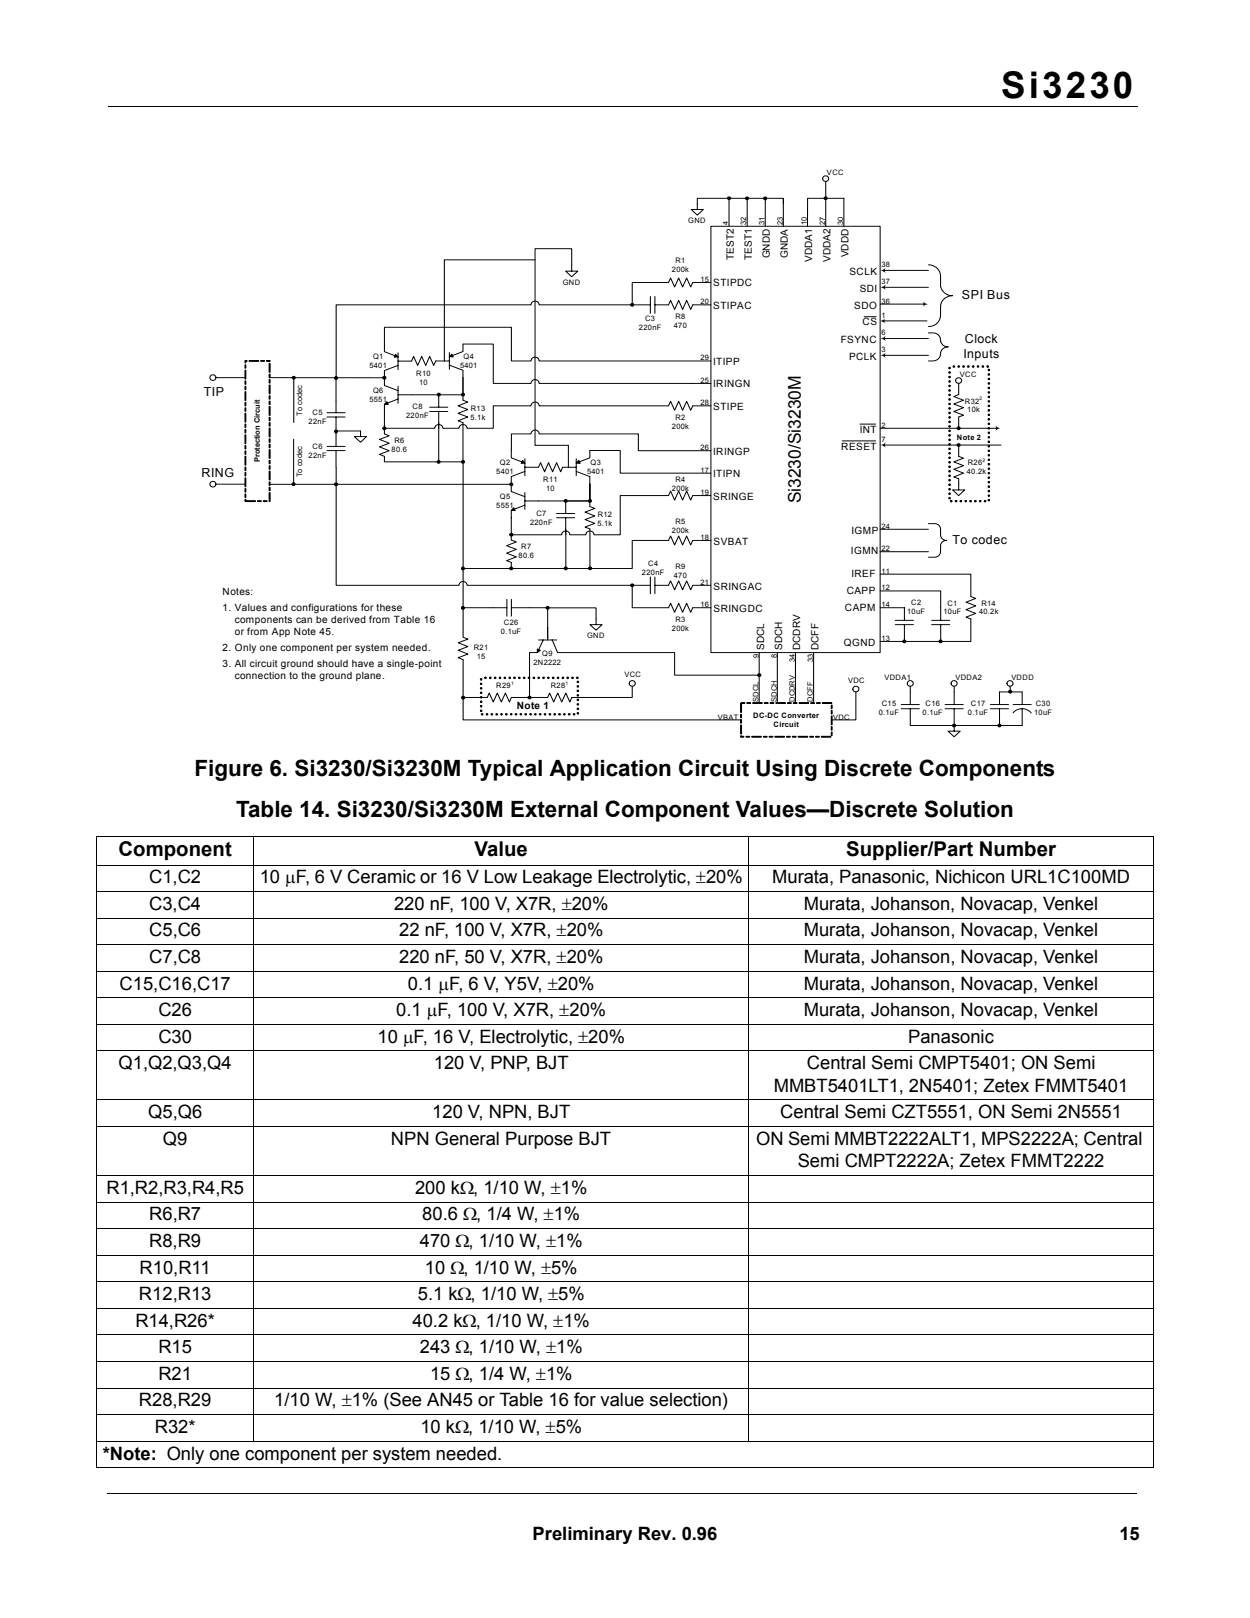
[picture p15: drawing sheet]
<svg xmlns="http://www.w3.org/2000/svg" width="216mm" height="279mm" viewBox="0 0 216 279" stroke-linecap="round" stroke-linejoin="round" font-family="sans-serif">
<defs><g id="words">
<text font-size="6.3" x="172.9" y="16.9">Si3230</text>
<g font-size="3.9">
<text x="33.6" y="134">Figure 6. Si3230/Si3230M Typical Application Circuit Using Discrete Components</text>
<text x="40.8" y="141">Table 14. Si3230/Si3230M External Component Values—Discrete Solution</text>
</g>
<g font-size="3.5">
<text x="20.5" y="147.8">Component</text>
<text x="82" y="147.8">Value</text>
<text x="146.2" y="147.8">Supplier/Part Number</text>
</g>
<g font-size="3.2">
<text x="25.8" y="152.5">C1,C2</text>
<text x="44.9" y="152.5">10 µF, 6 V Ceramic or 16 V Low Leakage Electrolytic, ±20%</text>
<text x="133.4" y="152.5">Murata, Panasonic, Nichicon URL1C100MD</text>
<text x="25.8" y="157.1">C3,C4</text>
<text x="25.8" y="161.7">C5,C6</text>
<text x="68.1" y="157.1">220 nF, 100 V, X7R, ±20%</text>
<text x="68.9" y="161.7">22 nF, 100 V, X7R, ±20%</text>
<text x="138.8" y="157.1">Murata, Johanson, Novacap, Venkel</text>
<text x="138.8" y="161.7">Murata, Johanson, Novacap, Venkel</text>
<text x="25.8" y="166.3">C7,C8</text>
<text x="68.9" y="166.3">220 nF, 50 V, X7R, ±20%</text>
<text x="138.8" y="166.3">Murata, Johanson, Novacap, Venkel</text>
<text x="20.7" y="170.9">C15,C16,C17</text>
<text x="70.5" y="170.9">0.1 µF, 6 V, Y5V, ±20%</text>
<text x="138.8" y="170.9">Murata, Johanson, Novacap, Venkel</text>
<text x="27.3" y="175.5">C26</text>
<text x="68.4" y="175.5">0.1 µF, 100 V, X7R, ±20%</text>
<text x="138.8" y="175.5">Murata, Johanson, Novacap, Venkel</text>
<text x="20.5" y="184.7">Q1,Q2,Q3,Q4</text>
<text x="27.3" y="180.1">C30</text>
<text x="65.2" y="180.1">10 µF, 16 V, Electrolytic, ±20%</text>
<text x="74.9" y="184.7">120 V, PNP, BJT</text>
<text x="139.4" y="184.7">Central Semi CMPT5401; ON Semi</text>
<text x="156.9" y="180.1">Panasonic</text>
<text x="133.6" y="188.5">MMBT5401LT1, 2N5401; Zetex FMMT5401</text>
<text x="25.6" y="193.1">Q5,Q6</text>
<text x="28.2" y="197.7">Q9</text>
<text x="67.5" y="197.7">NPN General Purpose BJT</text>
<text x="74.7" y="193.1">120 V, NPN, BJT</text>
<text x="130.6" y="197.7">ON Semi MMBT2222ALT1, MPS2222A; Central</text>
<text x="134.8" y="193.1">Central Semi CZT5551, ON Semi 2N5551</text>
<text x="137.8" y="201.6">Semi CMPT2222A; Zetex FMMT2222</text>
<text x="18.4" y="206.2">R1,R2,R3,R4,R5</text>
<text x="71.7" y="206.2">200 kΩ, 1/10 W, ±1%</text>
<text x="25.8" y="210.8">R6,R7</text>
<text x="25.8" y="215.4">R8,R9</text>
<text x="72.5" y="215.4">470 Ω, 1/10 W, ±1%</text>
<text x="72.9" y="210.8">80.6 Ω, 1/4 W, ±1%</text>
<text x="24.1" y="219.9">R10,R11</text>
<text x="73.4" y="219.9">10 Ω, 1/10 W, ±5%</text>
<text x="24" y="224.5">R12,R13</text>
<text x="72.2" y="224.5">5.1 kΩ, 1/10 W, ±5%</text>
<text x="23.4" y="229.1">R14,R26*</text>
<text x="27.3" y="233.7">R15</text>
<text x="71.2" y="229.1">40.2 kΩ, 1/10 W, ±1%</text>
<text x="72.5" y="233.7">243 Ω, 1/10 W, ±1%</text>
<text x="27.3" y="238.3">R21</text>
<text x="74.3" y="238.3">15 Ω, 1/4 W, ±1%</text>
<text x="24" y="242.9">R28,R29</text>
<text x="47.4" y="242.9">1/10 W, ±1% (See AN45 or Table 16 for value selection)</text>
<text x="26.7" y="247.5">R32*</text>
<text x="72.6" y="247.5">10 kΩ, 1/10 W, ±5%</text>
<text x="17.8" y="252">*Note: Only one component per system needed.</text>
<text x="92" y="266">Preliminary Rev. 0.96</text>
<text x="193.3" y="266">15</text>
</g>
<text font-size="3" x="138.3" y="86.9" transform="rotate(-90 138.3 86.9)">Si3230/Si3230M</text>
<g font-size="2.1">
<text x="166.1" y="51.7">SPI Bus</text>
<text x="166.6" y="59.2">Clock</text>
<text x="166.4" y="61.8">Inputs</text>
<text x="35.2" y="68.3">TIP</text>
<text x="34.8" y="82.4">RING</text>
<text x="164.5" y="94">To codec</text>
</g>
<g font-size="1.7">
<text x="126.7" y="44.9" transform="rotate(-90 126.7 44.9)">TEST2</text>
<text x="129.8" y="44.9" transform="rotate(-90 129.8 44.9)">TEST1</text>
<text x="133" y="44.6" transform="rotate(-90 133 44.6)">GNDD</text>
<text x="136.1" y="44.5" transform="rotate(-90 136.1 44.5)">GNDA</text>
<text x="140.3" y="45.3" transform="rotate(-90 140.3 45.3)">VDDA1</text>
<text x="143.4" y="45.3" transform="rotate(-90 143.4 45.3)">VDDA2</text>
<text x="146.6" y="44.4" transform="rotate(-90 146.6 44.4)">VDDD</text>
<text x="146.7" y="47.4">SCLK</text>
<text x="123.2" y="49.5">STIPDC</text>
<text x="123.2" y="53.3">STIPAC</text>
<text x="147.6" y="53.3">SDO</text>
<text x="148.5" y="50.4">SDI</text>
<text x="145.2" y="59.2">FSYNC</text>
<text x="149" y="56.2">CS</text>
<text x="123.2" y="63">ITIPP</text>
<text x="146.6" y="62.1">PCLK</text>
<text x="123.2" y="66.9">IRINGN</text>
<text x="123.2" y="70.8">STIPE</text>
<text x="145.3" y="77.7">RESET</text>
<text x="148.5" y="74.7">INT</text>
<text x="123.2" y="78.5">IRINGP</text>
<text x="123.2" y="82.4">ITIPN</text>
<text x="123.2" y="86.3">SRINGE</text>
<text x="123.3" y="94.1">SVBAT</text>
<text x="147" y="95.7">IGMN</text>
<text x="147.1" y="92.2">IGMP</text>
<text x="123.3" y="101.8">SRINGAC</text>
<text x="147.1" y="99.6">IREF</text>
<text x="38.4" y="102.8">Notes:</text>
<text x="38.4" y="105.5">1. Values and configurations for these</text>
<text x="40.5" y="107.6">components can be derived from Table 16</text>
<text x="123.3" y="105.7">SRINGDC</text>
<text x="145.9" y="105.5">CAPM</text>
<text x="146.3" y="102.5">CAPP</text>
<text x="38.4" y="112.4">2. Only one component per system needed.</text>
<text x="40.5" y="109.7">or from App Note 45.</text>
<text x="132" y="112.2" transform="rotate(-90 132 112.2)">SDCL</text>
<text x="135.1" y="112.2" transform="rotate(-90 135.1 112.2)">SDCH</text>
<text x="138.2" y="112.2" transform="rotate(-90 138.2 112.2)">DCDRV</text>
<text x="141.4" y="112.2" transform="rotate(-90 141.4 112.2)">DCFF</text>
<text x="145.8" y="111.5">QGND</text>
<text x="38.4" y="115.1">3. All circuit ground should have a single-point</text>
<text x="40.5" y="117.2">connection to the ground plane.</text>
<text x="89.2" y="122.4">Note 1</text>
</g>
<g font-size="1.3">
<text x="142.8" y="30.2">VCC</text>
<text x="118.9" y="38.5">GND</text>
<text x="125.8" y="38.8" transform="rotate(-90 125.8 38.8)">4</text>
<text x="128.9" y="38.9" transform="rotate(-90 128.9 38.9)">32</text>
<text x="132.1" y="38.9" transform="rotate(-90 132.1 38.9)">31</text>
<text x="135.2" y="38.9" transform="rotate(-90 135.2 38.9)">23</text>
<text x="139.4" y="38.9" transform="rotate(-90 139.4 38.9)">10</text>
<text x="142.5" y="38.9" transform="rotate(-90 142.5 38.9)">27</text>
<text x="145.6" y="38.9" transform="rotate(-90 145.6 38.9)">30</text>
<text x="116.1" y="47">200k</text>
<text x="116.6" y="45.5">R1</text>
<text x="152.2" y="46.1">38</text>
<text x="97.2" y="49.2">GND</text>
<text x="121" y="48.7">15</text>
<text x="121" y="52.6">20</text>
<text x="152.2" y="49">37</text>
<text x="152.2" y="52.6">36</text>
<text x="110.4" y="57">220nF</text>
<text x="111.4" y="55.5">C3</text>
<text x="116.4" y="56.7">470</text>
<text x="116.6" y="55.1">R8</text>
<text x="152.2" y="54.9">1</text>
<text x="152.2" y="57.9">6</text>
<text x="63.8" y="63.5">5401</text>
<text x="64.4" y="62">Q1</text>
<text x="71.9" y="64.9">R10</text>
<text x="79.5" y="63.5">5401</text>
<text x="80.1" y="61.9">Q4</text>
<text x="121" y="62.3">29</text>
<text x="152.2" y="60.8">3</text>
<text x="165.8" y="65.1">VCC</text>
<text x="52.2" y="71.8" transform="rotate(-90 52.2 71.8)">To codec</text>
<text x="54" y="71.7">C5</text>
<text x="63.8" y="69.3">5551</text>
<text x="64.4" y="67.8">Q6</text>
<text x="71.2" y="70.7">C8</text>
<text x="72.4" y="66.4">10</text>
<text x="81.3" y="70.9">R13</text>
<text x="121" y="66.1">25</text>
<text x="121" y="70">28</text>
<text x="166.6" y="69.7">R32</text>
<text x="167.1" y="71.2">10k</text>
<text x="53.3" y="73.2">22nF</text>
<text x="54" y="77.5">C6</text>
<text x="67.6" y="78">80.6</text>
<text x="68.1" y="76.5">R6</text>
<text x="70.2" y="72.2">220nF</text>
<text x="81.3" y="72.5">5.1k</text>
<text x="116.1" y="74.1">200k</text>
<text x="116.6" y="72.6">R2</text>
<text x="121" y="77.7">26</text>
<text x="152.2" y="73.9">2</text>
<text x="152.2" y="76.3">7</text>
<text x="165.3" y="76">Note 2</text>
<text x="44.9" y="79.8" transform="rotate(-90 44.9 79.8)">Protection Circuit</text>
<text x="52.2" y="82.4" transform="rotate(-90 52.2 82.4)">To codec</text>
<text x="53.3" y="79.1">22nF</text>
<text x="85.7" y="81.9">5401</text>
<text x="86.3" y="80.3">Q2</text>
<text x="93.8" y="83.2">R11</text>
<text x="101.4" y="81.9">5401</text>
<text x="102" y="80.3">Q3</text>
<text x="116.6" y="83.2">R4</text>
<text x="121" y="81.6">17</text>
<text x="167" y="81.9">40.2k</text>
<text x="167.2" y="80.3">R26</text>
<text x="85.7" y="87.7">5551</text>
<text x="86.3" y="86.1">Q5</text>
<text x="92.6" y="89">C7</text>
<text x="94.3" y="84.8">10</text>
<text x="103.2" y="89.3">R12</text>
<text x="116.1" y="84.8">200k</text>
<text x="121" y="85.5">19</text>
<text x="90" y="94.9">R7</text>
<text x="91.6" y="90.6">220nF</text>
<text x="103.2" y="90.8">5.1k</text>
<text x="116.1" y="92.1">200k</text>
<text x="116.6" y="90.5">R5</text>
<text x="121" y="93.2">18</text>
<text x="152.2" y="91.3">24</text>
<text x="152.2" y="95.2">22</text>
<text x="89.6" y="96.4">80.6</text>
<text x="110.9" y="99.3">220nF</text>
<text x="112" y="97.8">C4</text>
<text x="116.4" y="99.8">470</text>
<text x="116.6" y="98.3">R9</text>
<text x="121" y="101">21</text>
<text x="152.2" y="99.1">11</text>
<text x="152.3" y="102">12</text>
<text x="87" y="107.9">C26</text>
<text x="116.6" y="107.4">R3</text>
<text x="121" y="104.9">16</text>
<text x="152.3" y="104.9">14</text>
<text x="156.7" y="106.1">10uF</text>
<text x="157.4" y="104.5">C2</text>
<text x="163" y="106.1">10uF</text>
<text x="163.7" y="104.6">C1</text>
<text x="169.1" y="106.1">40.2k</text>
<text x="169.5" y="104.6">R14</text>
<text x="81.8" y="112.3">R21</text>
<text x="82.3" y="113.9">15</text>
<text x="86.5" y="109.5">0.1uF</text>
<text x="93.7" y="113.3">Q9</text>
<text x="101.4" y="110.2">GND</text>
<text x="116.1" y="109">200k</text>
<text x="131" y="113.6" transform="rotate(-90 131 113.6)">9</text>
<text x="134.2" y="113.6" transform="rotate(-90 134.2 113.6)">8</text>
<text x="152.3" y="110.7">13</text>
<text x="85.7" y="118.9">R29</text>
<text x="92.1" y="114.8">2N2222</text>
<text x="95.1" y="118.9">R28</text>
<text x="107.9" y="116.9">VCC</text>
<text x="137.3" y="114.3" transform="rotate(-90 137.3 114.3)">34</text>
<text x="140.4" y="114.3" transform="rotate(-90 140.4 114.3)">33</text>
<text x="146.5" y="117.9">VDC</text>
<text x="152.8" y="117.4">VDDA1</text>
<text x="165" y="117.4">VDDA2</text>
<text x="174.7" y="117.4">VDDD</text>
<text x="124" y="124.2">VBAT</text>
<text x="130.1" y="123.9">DC-DC Converter</text>
<text x="131" y="121.2" transform="rotate(-90 131 121.2)">SDCL</text>
<text x="133.6" y="125.5">Circuit</text>
<text x="134.2" y="121.2" transform="rotate(-90 134.2 121.2)">SDCH</text>
<text x="137.3" y="121.2" transform="rotate(-90 137.3 121.2)">DCDRV</text>
<text x="140.4" y="121.2" transform="rotate(-90 140.4 121.2)">DCFF</text>
<text x="143.9" y="124.2">VDC</text>
<text x="151.8" y="123.5">0.1uF</text>
<text x="152.3" y="122">C15</text>
<text x="159.3" y="123.5">0.1uF</text>
<text x="159.9" y="122">C16</text>
<text x="167.2" y="123.5">0.1uF</text>
<text x="167.7" y="122">C17</text>
<text x="178.6" y="123.5">10uF</text>
<text x="178.9" y="122">C30</text>
</g>
<g font-size=".8">
<text x="169.2" y="69.1">2</text>
<text x="169.7" y="79.7">2</text>
<text x="88.3" y="118.3">1</text>
<text x="97.7" y="118.3">1</text>
</g>
</g></defs>
<path d="M18.8 18.4h177.8M18.6 257.9h177.8" fill="none" stroke="#000" stroke-width=".17"/>
<path d="M19.1 259.4h38.1v14.5h-38.1z" fill="#fff"/>
<g fill="none" stroke="#000" stroke-width=".17">
<path d="M16.6 144.4h182.7M16.6 149.4h182.7M16.6 154h182.7M16.6 158.5h182.7M16.7 144.5v108.9M43.8 144.4v104.5M129.3 144.4v104.5M199.2 144.5v108.9M16.6 163.1h182.7M16.6 167.7h182.7M16.6 172.3h182.7M16.6 176.9h182.7"/>
<path d="M16.6 181.5h182.7M16.6 189.9h182.7M16.6 194.5h182.7M16.6 203h182.7M16.6 207.6h182.7M16.6 212.2h182.7M16.6 216.7h182.7M16.6 221.3h182.7M16.6 225.9h182.7M16.6 230.5h182.7M16.6 235.1h182.7M16.6 239.7h182.7"/>
<path d="M16.6 244.3h182.7M16.6 248.9h182.7M16.6 253.4h182.7"/>
</g>
<path d="M33.7 28.6h148.9v100.9h-148.9z" fill="#fff"/>
<g fill="none" stroke="#000" stroke-width=".17">
<path d="M122.8 39.1h29.2v73.6h-29.2zM115.5 48.8l.3-.8 .7 1.6 .7-1.6 .7 1.6 .7-1.6 .7 1.6 .4-.8M152.7 46.7h7.7M152.7 49.6h7.7M56.5 72h3.1M56.5 71.3h3.1M56.5 77.8h3.1M56.5 77.1h3.1M58 69.1v2.2M58 72v5.1M58 77.8v2.9M58 74.4h4.3"/>
<path d="M119.7 70.1h3.1M46.7 83.6h41.6M119.7 85.6h3.1M115.5 104.9l.3-.7 .7 1.5 .7-1.5 .7 1.5 .7-1.5 .7 1.5 .4-.8M152 104.9h4.2v2.2M154.6 107.9h3.2M154.6 107.1h3.2M156.2 107.9v2.9M160.9 107.9h3.1M160.9 107.1h3.1M162.5 104.9v2.2M162.5 107.9v2.9"/>
<path d="M167.7 103l.8 .3-1.6 .7 1.6 .6-1.6 .7 1.6 .6-1.6 .7 .8 .3"/>
</g>
<g fill="#000">
<path d="M152 46.7l.4-.1 .6-.3-.2 .4 .2 .4-.6-.3z" fill-rule="evenodd"/>
<path d="M152 49.6l.5-.1 .5-.3-.2 .4 .2 .4z" fill-rule="evenodd"/>
</g>
<circle cx="36.8" cy="65.2" r=".51" fill="#fff"/>
<circle cx="36.8" cy="65.2" r=".51" fill="none" stroke="#000" stroke-width=".17"/>
<circle cx="36.8" cy="83.6" r=".51" fill="#fff"/>
<circle cx="36.8" cy="83.6" r=".51" fill="none" stroke="#000" stroke-width=".17"/>
<path d="M61.2 75.4h2.1l-1 1z" fill="#fff"/>
<g fill="none" stroke="#000" stroke-width=".17">
<path d="M139.5 34.2v4.9M119.7 52.6h3.1M122.8 48.8h-3.1M149.3 54.7h2M152 52.5h7.6M152.7 55.4h7.4M152.7 58.5h7.7M160.4 45.7l.8 .2a1.87 1.87 0 0 1 1.2 1.5l.1 2.2a2.04 2.04 0 0 0 1.6 1.4l.4 .1-.8 .1a2.11 2.11 0 0 0-1.2 1.2v2.1a2.02 2.02 0 0 1-2.1 1.9M160.4 57.5h.9a1.5 1.5 0 0 1 1.2 1.7l.3 .4 .4 .2 .5 .1-.5 .1-.4 .2-.3 .5a1.43 1.43 0 0 1-1 1.6h-1.1M37.3 65.2h5.1M46.5 65.2h19.9M61.2 75.4h2.1l-1 1z"/>
<path d="M62.3 74.4v1M145.5 76.1h5.7M148.5 73.2h2.7M152 74h20.1M152.7 61.4h7.7M152.7 76.9h20.2M37.3 83.6h5.1M115.5 93.3l.3-.7 .7 1.5 .7-1.5 .7 1.5 .7-1.5 .7 1.5 .4-.8h3.1M80 105v5l.8 .4-1.7 .6 1.7 .7-1.7 .6 1.7 .6-1.7 .7 .9 .3M88.3 120.4h6.3l.3-.7 .7 1.5 .7-1.5 .7 1.5 .7-1.5 .7 1.5 .4-.8"/>
</g>
<g fill="#000">
<path d="M151.9 55.4h.4l.6-.4-.2 .4 .2 .5-.5-.4z" fill-rule="evenodd"/>
<path d="M152 58.5l.6-.2 .4-.3-.2 .5 .2 .4-.4-.3z" fill-rule="evenodd"/>
<path d="M159.4 52.1l.4 .3 .6 .1-.6 .1-.4 .4 .1-.4z" fill-rule="evenodd"/>
<path d="M152 61.4l.5-.2 .5-.3-.2 .5 .2 .4-.4-.3z" fill-rule="evenodd"/>
<path d="M152 76.9l.5-.2 .5-.3-.2 .5 .2 .4-.6-.4z" fill-rule="evenodd"/>
<path d="M171.9 73.5l.5 .3 .5 .2h-.4l-.6 .4 .1-.4z" fill-rule="evenodd"/>
</g>
<path d="M42.5 86.5h1.6v.1h-1.6zM44.5 86.5h.6l-.6 .1zM45.5 86.5h.6v.1h-.6zM46.5 85.1h.2l-.1 1.5h-.1zM46.5 84.2h.2l-.1 .6-.1-.1zM46.5 83.2h.2l-.1 .6h-.1zM46.5 81.4h.2l-.1 1.5-.1-.1zM46.5 80.5h.2v.5h-.2zM46.5 79.5h.2l-.1 .6h-.1zM46.5 77.7h.2l-.1 1.5-.1-.1zM46.5 76.7l.2 .1-.1 .5h-.1zM46.5 75.8h.2v.5l-.2 .1zM46.5 73.9l.2 .1-.1 1.5-.1-.1zM46.5 73h.2l-.1 .6h-.1zM46.5 72.1h.2l-.1 .6-.1-.1zM46.5 70.2h.2l-.1 1.5h-.1zM46.5 69.3h.2l-.1 .6-.1-.1zM46.5 68.4h.2l-.1 .5h-.1zM46.5 66.5h.2l-.1 1.5h-.1zM46.5 65.6h.2l-.1 .6-.1-.1zM46.5 64.6l.2 .1-.1 .5h-.1zM46.5 62.8h.2l-.1 1.5h-.1zM46.1 62.3h.5l.1 .1h-.6zM45 62.3h.6l.1 .1h-.6zM43.1 62.3h1.5l.1 .1h-1.6zM42.3 62.3h.4l-.3 .1 .1-.1-.1 .4zM42.3 63h.2l-.1 .6zM42.3 63.9l.2 .1-.1 1.5-.1-.1zM42.3 65.8h.2l-.1 .6-.1-.1zM42.3 66.7l.2 .1-.1 .5h-.1zM42.3 67.7h.2l-.1 1.5-.1-.1zM42.3 69.5h.2l-.1 .6h-.1zM42.3 70.5h.2l-.1 .5h-.1zM42.3 71.4h.2l-.1 1.5h-.1zM42.3 73.3h.2l-.1 .5h-.1zM42.3 74.2h.2l-.1 .6-.1-.1zM42.3 75.1h.2l-.1 1.5h-.1zM42.3 77h.2l-.1 .6zM42.3 77.9h.2l-.1 .6-.1-.1zM42.3 78.8h.2l-.1 1.5h-.1zM42.3 80.7h.2l-.1 .6-.1-.1zM42.3 81.6h.2l-.1 .6zM42.3 82.5h.2l-.1 1.6-.1-.1zM42.4 84.4h.1l-.1 .6-.1-.1zM42.3 85.3h.2l-.1 .6h-.1zM42.3 86.3h.2l-.1 .3h-.1z" fill="#000" stroke="#000" stroke-width=".17"/>
<path d="M119.4 36.2h2.1l-1.1 .9z" fill="#fff"/>
<g fill="none" stroke="#000" stroke-width=".17">
<path d="M119.4 36.2h2.1l-1.1 .9zM120.4 35.2v1M135.3 34.2v4.9M139.5 34.2h6.3M115.5 70.1l.3-.8 .7 1.5 .7-1.5 .7 1.5 .7-1.5 .7 1.5 .4-.7M119.7 66.2h3.1M88.3 97.1v1.1M115.5 85.6l.3-.8 .7 1.6 .7-1.6 .7 1.6 .7-1.6 .7 1.6 .4-.8M85.2 104.9h2.3M87.5 103.5v2.9M88.3 103.5v2.9M88.3 104.9h3.2"/>
<path d="M92.8 112.1l.5 .2-.5 .4zM93 110.5h3.2M93.8 110.5l-1 2.2h-1.3M94.6 108.3v2.2M95.4 110.5l.9 2.2h1.4M84.2 120.4l.3-.7 .7 1.5 .7-1.5 .7 1.5 .7-1.5 .7 1.5 .3-.8"/>
<circle cx="109.2" cy="52.6" r=".25"/>
<circle cx="58" cy="65.3" r=".25"/>
<circle cx="58" cy="83.6" r=".24"/>
<circle cx="109.2" cy="101.1" r=".24"/>
</g>
<g fill="#000">
<path d="M92.8 112.1l.5 .2-.5 .4z"/>
<circle cx="109.2" cy="52.6" r=".25"/>
<circle cx="58" cy="65.3" r=".26"/>
<circle cx="58" cy="83.6" r=".24"/>
<circle cx="109.2" cy="101.1" r=".26"/>
</g>
<circle cx="109.2" cy="118" r=".49" fill="#fff"/>
<circle cx="109.2" cy="118" r=".5" fill="none" stroke="#000" stroke-width=".17"/>
<circle cx="142.6" cy="30.9" r=".5" fill="#fff"/>
<g fill="none" stroke="#000" stroke-width=".17">
<path d="M80 113.9v6.5h4.2M85.2 104.9l-5.2 .1M91.5 104.9h3.1v5.4M91.5 112.7v7.7M97.7 112.7h18.8v3.9h14.6M109.2 118.5v1.9h-10.4M119.7 104.9h3.1M131.1 112.7v8.7M134.3 112.7v8.7M137.4 112.7v8.7M140.5 112.7v8.7M80 120.5v3.8h48"/>
<circle cx="142.6" cy="30.8" r=".5"/>
</g>
<path d="M127.9 121.5h.2v1.5h-.2zM127.9 123.4h.2l-.1 .6zM127.9 124.3h.2l-.1 .6zM127.9 125.2l.2 .1-.1 1.5zM127.9 127.1h.2v.1l-.1-.1h.4l.1 .2h-.5zM128.9 127.1l.6 .1-.6 .1zM129.8 127.2l1.6-.1 .1 .2h-1.6zM131.8 127.2h.7l-.6 .1zM132.8 127.2l.7-.1v.2h-.6zM133.8 127.2l1.7-.1v.2h-1.6zM135.8 127.2l.7-.1v.2h-.6zM136.9 127.2h.6l-.6 .1zM137.9 127.2l1.6-.1v.2h-1.6zM139.8 127.2h.7l-.6 .1zM140.9 127.2l.6-.1v.2h-.6zM141.9 127.2l1.6-.1v.2h-1.6zM143.6 126.4h.1v.6zM143.6 125.5h.1v.6l-.1-.1zM143.6 123.7l.1-.1v1.6l-.1-.1zM143.6 122.7h.1v.6h-.1zM143.6 121.8h.1v.6zM142 121.3l1.7 .1-1.6 .1zM141.1 121.3l.6 .1-.6 .1zM140 121.3h.6l.1 .2h-.6zM138 121.3l1.7 .1-1.7 .1zM137 121.3h.6l.1 .1-.6 .1zM136 121.3h.6l.1 .1-.6 .1zM134 121.3h1.6l.1 .1-1.7 .1zM133.1 121.3l.6 .1-.6 .1zM132 121.3h.6l.1 .1-.6 .1zM130 121.3l1.7 .1-1.7 .1zM129 121.3l.7 .1-.6 .1zM128 121.3h.6l.1 .1-.7 .1z" fill="#000" stroke="#000" stroke-width=".17"/>
<circle cx="147.8" cy="119" r=".51" fill="#fff"/>
<g fill="none" stroke="#000" stroke-width=".17">
<path d="M129.1 34.2v4.9M132.2 34.2v4.9M142.6 31.3v7.8M145.8 34.2v4.9M165.6 76.9v1.9l.8 .3-1.7 .7 1.7 .6-1.7 .6 1.7 .7-1.7 .7 .9 .3v1M152 99.1h15.7v3.9M152 95.3h8.4M94.6 105h8.4v1.9M130.9 116.4h.4l.1 .3-.4 .1-.1-.1zM147.8 119.5v4.8h-4.1M152 102h10.5v2.9M167.7 106.9v3.9h-15.7"/>
<circle cx="129" cy="34.2" r=".25"/>
<circle cx="132.2" cy="34.2" r=".25"/>
<circle cx="142.6" cy="34.2" r=".26"/>
<circle cx="58" cy="74.5" r=".25"/>
<circle cx="80" cy="98.2" r=".25"/>
<circle cx="80" cy="105" r=".25"/>
<circle cx="94.6" cy="105" r=".25"/>
<circle cx="147.8" cy="119" r=".51"/>
<circle cx="156.2" cy="110.7" r=".26"/>
<circle cx="162.5" cy="110.8" r=".25"/>
<circle cx="80" cy="120.5" r=".25"/>
<circle cx="91.4" cy="120.4" r=".24"/>
</g>
<g fill="#000">
<path d="M130.9 116.4h.4a.25 .25 0 0 1 .1 .3 .25 .25 0 0 1-.3 .1l-.2-.1z" fill-rule="evenodd"/>
<circle cx="129" cy="34.2" r=".25"/>
<circle cx="132.2" cy="34.2" r=".25"/>
<circle cx="142.6" cy="34.2" r=".26"/>
<circle cx="58" cy="74.5" r=".25"/>
<circle cx="80" cy="98.2" r=".26"/>
<circle cx="80" cy="105" r=".25"/>
<circle cx="94.6" cy="105" r=".25"/>
<circle cx="156.2" cy="110.7" r=".26"/>
<circle cx="162.5" cy="110.8" r=".25"/>
<circle cx="80" cy="120.5" r=".25"/>
<circle cx="91.5" cy="120.4" r=".25"/>
</g>
<path d="M164.5 84.6h2.1l-1 1z" fill="#fff"/>
<path d="M164.5 84.6h2.1l-1 1zM165.6 83.7v.9" fill="none" stroke="#000" stroke-width=".17"/>
<path d="M101.9 107.9h2.1l-1 .9z" fill="#fff"/>
<g fill="none" stroke="#000" stroke-width=".17">
<path d="M165.6 68.1l-.9 .4 1.7 .6-1.7 .7 1.7 .6-1.7 .7 1.7 .6-.8 .3v2M101.9 107.9h2.1l-1 .9zM103 106.9v1"/>
<circle cx="165.6" cy="76.9" r=".25"/>
<circle cx="165.6" cy="73.9" r=".25"/>
</g>
<g fill="#000">
<circle cx="165.6" cy="76.9" r=".26"/>
<circle cx="165.6" cy="74" r=".26"/>
</g>
<circle cx="165.6" cy="65.7" r=".49" fill="#fff"/>
<g fill="none" stroke="#000" stroke-width=".17">
<path d="M165.6 66.2v1.9M172.6 119.5h4"/>
<circle cx="165.6" cy="65.7" r=".49"/>
</g>
<g fill="#000" stroke="#000" stroke-width=".17">
<path d="M163.9 63.5l.2-.1a.15 .15 0 0 1 0 .3 .14 .14 0 0 1-.2-.1zM163.9 64.3l.2-.1v.2l-.2 .1zM163.9 65h.2v.2h-.2zM163.9 65.7l.2 .1-.1 .2-.1-.1zM163.9 66.6l.2-.1v.2l-.2 .1zM163.9 67.4l.2-.1v.2h-.2zM163.9 68.1h.2v.2h-.2zM163.9 68.9h.2v.1l-.2 .1zM163.9 69.7l.2-.1a.15 .15 0 0 1 0 .3 .14 .14 0 0 1-.2-.1zM163.9 70.5l.2-.1v.2l-.2 .1zM163.9 71.2h.2a.14 .14 0 0 1-.1 .2 .14 .14 0 0 1-.1-.2zM163.9 71.9l.2 .1-.1 .2-.1-.1zM163.9 72.7h.2a.15 .15 0 0 1 0 .3 .14 .14 0 0 1-.2-.1zM163.9 73.6l.2-.1v.2l-.1 .1zM163.9 74.3h.2v.2h-.2zM163.9 75.1h.2a.13 .13 0 0 1 0 .2 .13 .13 0 0 1-.2-.1zM163.9 75.8l.2 .1-.1 .2-.1-.1zM163.9 76.7a.14 .14 0 0 1 .2 0 .14 .14 0 0 1-.2 0zM163.9 77.4h.2v.2h-.1zM163.9 78.2l.2-.1v.2l-.2 .1zM163.9 79l.2-.1a.13 .13 0 0 1 0 .2 .13 .13 0 0 1-.2 0zM163.9 79.7l.2 .1-.1 .2-.1-.1zM163.9 80.5h.2v.1l-.1 .1zM163.9 81.3h.2v.1l-.1 .1zM163.9 82l.2 .2-.2 .1zM163.9 82.8h.2a.13 .13 0 0 1 0 .2 .13 .13 0 0 1-.2 0 .13 .13 0 0 1 0-.2zM163.9 83.7a.14 .14 0 0 1 .2 0 .14 .14 0 0 1-.2 0zM163.9 84.4h.2v.2h-.2zM163.9 85.2l.2-.1v.2l-.1 .1zM163.9 86l.1-.1 .1 .2h-.2zM164.2 86.6a.13 .13 0 0 1 .2 0 .13 .13 0 0 1-.2 0zM165 86.4h.2a.14 .14 0 0 1 0 .2 .14 .14 0 0 1-.2 0 .14 .14 0 0 1 0-.2zM165.8 86.5l.3-.1v.2h-.2zM166.7 86.5a.12 .12 0 0 1 .2 0 .12 .12 0 0 1-.2 0zM167.5 86.5l.2-.1 .1 .2h-.3zM168.3 86.5l.2-.1a.13 .13 0 0 1 .1 .2 .15 .15 0 0 1-.3 0zM169.2 86.6a.13 .13 0 0 1 .2 0 .13 .13 0 0 1-.2 0zM170 86.5l.1-.1a.14 .14 0 0 1 .2 .2 .15 .15 0 0 1-.3 0zM170.7 86.3l.2-.1a.14 .14 0 0 1 0 .2 .14 .14 0 0 1-.2 0zM170.7 85.5h.2a.14 .14 0 0 1 0 .2 .14 .14 0 0 1-.2 0 .14 .14 0 0 1 0-.2zM170.7 84.7h.2v.2h-.2zM170.7 83.9h.2a.13 .13 0 0 1 0 .2 .13 .13 0 0 1-.1 0 .13 .13 0 0 1-.1-.1zM170.7 83.2l.2-.1a.14 .14 0 0 1 0 .2 .14 .14 0 0 1-.2 .1 .14 .14 0 0 1 0-.2zM170.7 82.4h.2v.1l-.2 .1zM170.7 81.6h.2a.14 .14 0 0 1 0 .2 .14 .14 0 0 1-.2 0 .14 .14 0 0 1 0-.2zM170.7 80.9l.2-.1a.14 .14 0 0 1 0 .2 .14 .14 0 0 1-.2 .1 .14 .14 0 0 1 0-.2zM170.7 80.1l.2-.1v.2l-.2 .1zM170.7 79.3h.2a.14 .14 0 0 1 0 .2 .14 .14 0 0 1-.2 0 .14 .14 0 0 1 0-.2zM170.7 78.5h.2v.2h-.2zM170.7 77.7h.2a.14 .14 0 0 1 0 .2 .14 .14 0 0 1-.2 0 .14 .14 0 0 1 0-.2zM170.7 77l.2-.1a.14 .14 0 0 1 0 .2 .14 .14 0 0 1-.2 .1 .14 .14 0 0 1 0-.2zM170.7 76.2h.2v.1l-.2 .1zM170.7 75.4h.2a.14 .14 0 0 1 0 .2 .14 .14 0 0 1-.2 0 .14 .14 0 0 1 0-.2zM170.7 74.7l.2-.1v.2l-.2 .1zM170.7 73.9h.2a.14 .14 0 0 1 0 .2 .14 .14 0 0 1-.2-.1zM170.7 73.1h.2a.14 .14 0 0 1 0 .2 .14 .14 0 0 1-.2 0 .14 .14 0 0 1 0-.2zM170.7 72.3h.2a.14 .14 0 0 1 0 .2 .14 .14 0 0 1-.2 0zM170.7 71.5h.2a.14 .14 0 0 1 0 .2 .14 .14 0 0 1-.2 .1 .14 .14 0 0 1 0-.2zM170.7 70.8l.2-.1v.2l-.2 .1zM170.7 70h.2v.1l-.2 .1zM170.7 69.2h.2a.14 .14 0 0 1 0 .2 .14 .14 0 0 1-.2 0 .14 .14 0 0 1 0-.2zM170.7 68.5l.2-.1a.14 .14 0 0 1 0 .2 .14 .14 0 0 1-.2 0zM170.7 67.7l.2-.1a.15 .15 0 0 1 0 .3 .13 .13 0 0 1-.2-.1zM170.7 66.9h.2v.1l-.2 .1zM170.7 66.1h.2a.14 .14 0 0 1 0 .2 .14 .14 0 0 1-.2 0zM170.7 65.3h.2a.14 .14 0 0 1 0 .2 .14 .14 0 0 1-.2 .1 .14 .14 0 0 1 0-.2zM170.7 64.6l.2-.1v.2l-.2 .1zM170.7 63.8h.2a.13 .13 0 0 1 0 .2 .13 .13 0 0 1-.2 0 .13 .13 0 0 1 0-.2zM170.5 63.2h.2v.2h-.2zM169.6 63.2h.2l.1 .2h-.1zM168.8 63.2h.2l.1 .2h-.2zM168 63.2h.1l.1 .2h-.1zM167.2 63.2h.2v.2a.14 .14 0 0 1-.2 0 .14 .14 0 0 1 0-.2zM166.3 63.2h.2l.1 .2h-.2zM165.5 63.2h.2v.2h-.2zM164.6 63.2h.2l.1 .2h-.2z"/>
<path d="M83 117.2h.2a.14 .14 0 0 1 0 .2 .14 .14 0 0 1-.2 0zM83 118h.2v.1l-.2 .1zM83 118.7h.2a.15 .15 0 0 1 0 .3 .14 .14 0 0 1-.2-.1zM83 119.6l.2-.1v.2l-.2 .1zM83 120.4l.2-.1a.14 .14 0 0 1 0 .2 .14 .14 0 0 1-.2 0zM83 121.1h.2a.14 .14 0 0 1 0 .2 .14 .14 0 0 1-.2-.1zM83 121.8l.2 .1v.2l-.2-.1zM83 122.6h.2v.2h-.2zM83.1 123.3l.3-.1a.15 .15 0 0 1 0 .3 .16 .16 0 0 1-.3-.1zM84 123.3l.2-.1a.14 .14 0 0 1 0 .2 .14 .14 0 0 1-.2 0zM84.8 123.3l.2-.1a.14 .14 0 0 1 0 .2 .14 .14 0 0 1-.2 0zM85.7 123.3l.2-.1v.2l-.1 .1zM86.5 123.2h.2a.14 .14 0 0 1 0 .2 .14 .14 0 0 1-.2 0zM87.3 123.3l.2-.1 .1 .2-.1 .1zM88.2 123.2h.2a.14 .14 0 0 1 0 .2 .14 .14 0 0 1-.2 0zM89 123.3l.2-.1 .1 .2-.2 .1zM89.9 123.3l.1-.1 .1 .2h-.2zM90.7 123.3l.2-.1v.2l-.2 .1zM91.5 123.3l.2-.1 .1 .2h-.3zM92.3 123.3l.2-.1a.14 .14 0 0 1 0 .2 .14 .14 0 0 1-.2 0zM93.2 123.2l.3 .1-.1 .2-.2-.1zM94 123.3l.2-.1a.14 .14 0 0 1 0 .2 .14 .14 0 0 1-.2 0zM94.8 123.3l.2-.1 .1 .2-.1 .1zM95.7 123.2h.2a.14 .14 0 0 1 0 .2 .14 .14 0 0 1-.2 0zM96.5 123.3l.2-.1 .1 .2-.2 .1zM97.4 123.2h.2a.14 .14 0 0 1 0 .2 .15 .15 0 0 1-.3 0zM98.2 123.2h.1a.16 .16 0 0 1 .1 .3 .14 .14 0 0 1-.2-.1zM99 123.4a.15 .15 0 0 1 .3 0 .15 .15 0 0 1-.3 0zM99.7 123.1h.2v.2h-.2zM99.7 122.3h.2a.14 .14 0 0 1 0 .2 .14 .14 0 0 1-.2 0 .14 .14 0 0 1 0-.2zM99.7 121.6a.13 .13 0 0 1 .2 0 .13 .13 0 0 1-.2 0zM99.7 120.9a.14 .14 0 0 1 .2 0 .14 .14 0 0 1-.2 0zM99.7 120.1a.13 .13 0 0 1 .2 0 .13 .13 0 0 1-.2 0zM99.7 119.2h.2v.2h-.2zM99.7 118.5l.2-.1v.2l-.1 .1zM99.7 117.7a.13 .13 0 0 1 .2 0 .13 .13 0 0 1-.2 0zM99.6 117l.2-.1 .1 .2-.2 .1zM98.7 117l.3-.1a.15 .15 0 0 1 0 .3 .16 .16 0 0 1-.3-.1zM97.9 117l.2-.1 .1 .2-.2 .1zM97.1 117l.2-.1 .1 .2-.2 .1zM96.2 117l.2-.1 .1 .2-.2 .1zM95.4 117l.2-.1 .1 .2-.2 .1zM94.6 117l.2-.1v.2l-.1 .1zM93.7 117l.2-.1a.14 .14 0 0 1 .1 .2 .15 .15 0 0 1-.3 0zM92.9 117l.2-.1 .1 .2-.2 .1zM92.1 117l.2-.1 .1 .2-.2 .1zM91.2 117l.2-.1 .1 .2-.2 .1zM90.4 117l.2-.1 .1 .2-.2 .1zM89.6 117l.2-.1 .1 .2-.2 .1zM88.7 117l.2-.1 .1 .2-.2 .1zM87.9 117l.2-.1 .1 .2-.2 .1zM87.1 117l.1-.1 .1 .2-.2 .1zM86.2 117l.2-.1 .1 .2-.2 .1zM85.4 117l.2-.1 .1 .2-.3 .1zM84.6 117l.2-.1a.15 .15 0 0 1 0 .3 .14 .14 0 0 1-.2-.1zM83.7 117l.2-.1 .1 .2-.2 .1z"/>
</g>
<circle cx="157.2" cy="118" r=".5" fill="#fff"/>
<g fill="none" stroke="#000" stroke-width=".17">
<path d="M176.6 119.5v2.2M175 123.1a2.02 2.02 0 0 1 2.1-.7l.5 .3 .5 .4M175 121.7h3.1M176.6 122.4v2.9"/>
<circle cx="157.2" cy="118" r=".5"/>
<circle cx="172.6" cy="125.3" r=".26"/>
</g>
<circle cx="172.6" cy="125.3" r=".26" fill="#000"/>
<circle cx="164.8" cy="118" r=".51" fill="#fff"/>
<circle cx="164.8" cy="118" r=".5" fill="none" stroke="#000" stroke-width=".17"/>
<circle cx="174.4" cy="118" r=".51" fill="#fff"/>
<g fill="none" stroke="#000" stroke-width=".17">
<path d="M157.2 118.5v3.2M164.8 118.5v3.2M172.6 119.5v2.2M174.5 118.5v.9M155.7 122.4h3.1M155.7 121.7h3.1M157.2 122.4v2.9h19.4M163.2 122.4h3.2M163.2 121.7h3.2M164.8 122.4v2.9M171.1 122.4h3.1M171.1 121.7h3.1"/>
<path d="M172.6 122.4v2.9"/>
<circle cx="174.4" cy="118" r=".51"/>
</g>
<path d="M163.7 126.3h2.1l-1 .9z" fill="#fff"/>
<g fill="none" stroke="#000" stroke-width=".17">
<path d="M58 65.3v3.8M66.8 69.4l.3 .4h-.7zM68.3 61.2l.4 .4-.6 .1zM68.7 68.9l-2.3 .9v5.1l.8 .3-1.6 .7 1.6 .6-1.6 .7 1.6 .6-1.6 .7 .8 .3v1h13.6v18.4M68.7 63.1l-2.3 .9v2.6l2.3 .9M68.7 61.6l-2.3-.9v-4.2h21.9v5.8h3.4l.1-.3 .5-.3 .6 .1 .2 .5h29.7M68.7 60.9v2.9M68.7 66.7v2.9M74.2 71.1h3.1M74.2 70.3h3.1M75.8 68.1v2.2M75.8 71.1v8.7"/>
<path d="M77.6 63.1l2.4 .8v1.3M77.6 61.6l2.4-.9v-1.3h5.2v6.8h6.5l.1-.4 .5-.2 .6 .1 .2 .5h26.6M77.6 62.3h-2.3l-.4 .8-.7-1.5-.7 1.5-.7-1.5-.7 1.5-.7-1.5-.3 .7-2.4 .1M77.6 60.9v2.9M78 61.2l.3 .4h-.7zM80 65.2v3h-11.3M80 65.2v3.9l.8 .3-1.7 .7 1.7 .6-1.7 .7 1.7 .6-1.7 .7 .9 .3v6.8M88.3 77.8v1.3l2.4 .9M88.3 77.8v-2.9h3.4l.2-.4a.69 .69 0 0 1 .9-.2l.3 .4v.2h17.2v2.9h12.5M90.3 79.5l.4 .5h-.7zM90.7 79.2v2.9M99.5 79.2v2.9"/>
<path d="M100 79.5l.2 .5h-.7zM101.9 77.8v1.3l-2.4 .9M115.5 70.1h-22.4l-.1-.4-.4-.3-.6 .1-.3 .6h-6.5v3.9h-4.5l-.1-.4-.5-.3-.6 .1-.2 .6h-2.8a.73 .73 0 0 0-.8-.7l-.5 .3-.1 .4h-8.7M58.1 80.7v20.4h21.2l.1-.3 .4-.4 .6 .1 .3 .6h28.5M88.3 93.3l.9 .3-1.7 .6 1.7 .7-1.7 .6 1.7 .7-1.7 .6 .8 .3M88.8 87.7l.2 .5-.7-.1zM90.7 81.4l-2.4 .9v2.6l2.4 .9M90.7 87.2l-2.4 .9v5.2M90.7 80.7h2.3l.4-.8 .7 1.6 .6-1.6 .7 1.6 .7-1.6 .7 1.6 .4-.8h2.3M90.7 85v2.9M96.1 89.4h3.2M96.1 88.7h3.2"/>
<path d="M97.7 89.4v8.7M99.5 81.4l2.4 .9v1.3M101.9 83.6v2.9h-11.2M101.9 83.6v3.9l.8 .3-1.7 .6 1.7 .7-1.7 .6 1.7 .7-1.7 .6 .9 .3M101.9 83.6v2.9h-4.2v2.2M101.9 91.3v6.8M115.5 85.6h-8.4v6.8h-4.5a.7 .7 0 0 0-.7-.7 .7 .7 0 0 0-.7 .7h-2.8a.7 .7 0 0 0-.7-.7 .7 .7 0 0 0-.7 .7h-8.7M163.7 126.3h2.1l-1 .9zM164.8 125.3v1"/>
<circle cx="66.4" cy="74" r=".26"/>
<circle cx="75.8" cy="79.8" r=".25"/>
<circle cx="75.8" cy="68.1" r=".26"/>
<circle cx="80" cy="68.1" r=".26"/>
<circle cx="80" cy="79.8" r=".26"/>
<circle cx="88.3" cy="92.3" r=".25"/>
<circle cx="88.3" cy="83.6" r=".26"/>
<circle cx="97.7" cy="86.5" r=".26"/>
<circle cx="101.9" cy="86.5" r=".25"/>
<circle cx="164.8" cy="125.3" r=".26"/>
</g>
<g fill="#000">
<path d="M66.8 69.4l.3 .4h-.7zM68.3 61.2l.4 .4-.6 .1zM78 61.2l.3 .4h-.7zM90.3 79.5l.4 .5h-.7zM100 79.5l.2 .5h-.7zM88.8 87.7l.2 .5-.7-.1z"/>
<circle cx="66.4" cy="74" r=".26"/>
<circle cx="75.8" cy="79.7" r=".25"/>
<circle cx="75.8" cy="68.1" r=".26"/>
<circle cx="80" cy="79.8" r=".26"/>
<circle cx="80" cy="68.1" r=".26"/>
<circle cx="88.3" cy="92.3" r=".25"/>
<circle cx="88.3" cy="83.6" r=".26"/>
<circle cx="97.7" cy="86.5" r=".26"/>
<circle cx="101.9" cy="86.5" r=".26"/>
<circle cx="164.8" cy="125.3" r=".26"/>
</g>
<path d="M97.7 46.8h2.1l-1.1 1z" fill="#fff"/>
<g fill="none" stroke="#000" stroke-width=".17">
<path d="M120.4 35.2v-1h14.9v1M125.9 34.2v4.9M92.4 44.9h-15.6v17.5M97.7 46.8h2.1l-1.1 1zM98.7 46.8v-3.9h-6.3v34h5.8v3.9M109.2 52.6h-16.1l-.1-.4-.4-.2-.6 .1-.3 .5h-33.6v12.7M109.2 52.6h3.1M112.3 51.2v2.9M113.1 52.6h2.4l.3-.7 .7 1.5 .7-1.5 .7 1.5 .7-1.5 .7 1.5 .4-.8M113.1 51.2v2.9M115.5 48.8h-6.3v3.8M50.7 75.9v7.7"/>
<path d="M50.7 65.2v7.8M101.9 77.8h5.2v3.9h15.7M112.3 99.6v2.9M113.1 99.6v2.9M115.5 93.3h-6.3v4.9h-29.2v6.8M152 91.4h8.4M160.4 90.4h1.3l.4 .2 .3 .7 .1 1.4 .4 .5 .6 .1-.5 .1-.5 .5v1.4l-.1 .3-.3 .4-.6 .2h-1.1M112.3 101.1h-3.1v3.8h6.3M113.1 101.1h2.4l.3-.8 .7 1.6 .7-1.6 .7 1.6 .7-1.6 .7 1.6 .4-.8h3.1M174.3 119.2h.3a.25 .25 0 0 1 .1 .4 .25 .25 0 0 1-.4 0 .25 .25 0 0 1 0-.4z"/>
<circle cx="125.9" cy="34.2" r=".25"/>
<circle cx="50.7" cy="65.2" r=".26"/>
<circle cx="66.4" cy="65.2" r=".26"/>
<circle cx="50.7" cy="83.6" r=".25"/>
<circle cx="88.3" cy="98.2" r=".25"/>
<circle cx="97.7" cy="98.1" r=".25"/>
<circle cx="101.9" cy="98.2" r=".25"/>
</g>
<g fill="#000">
<path d="M174.3 119.3l.3-.1a.26 .26 0 0 1 .1 .4 .26 .26 0 0 1-.4 .1 .26 .26 0 0 1 0-.4z" fill-rule="evenodd"/>
<circle cx="125.9" cy="34.2" r=".25"/>
<circle cx="50.7" cy="65.2" r=".25"/>
<circle cx="66.4" cy="65.2" r=".26"/>
<circle cx="50.7" cy="83.6" r=".25"/>
<circle cx="88.3" cy="98.2" r=".25"/>
<circle cx="97.7" cy="98.2" r=".25"/>
<circle cx="101.9" cy="98.2" r=".25"/>
</g>
<use href="#words"/>
</svg>
